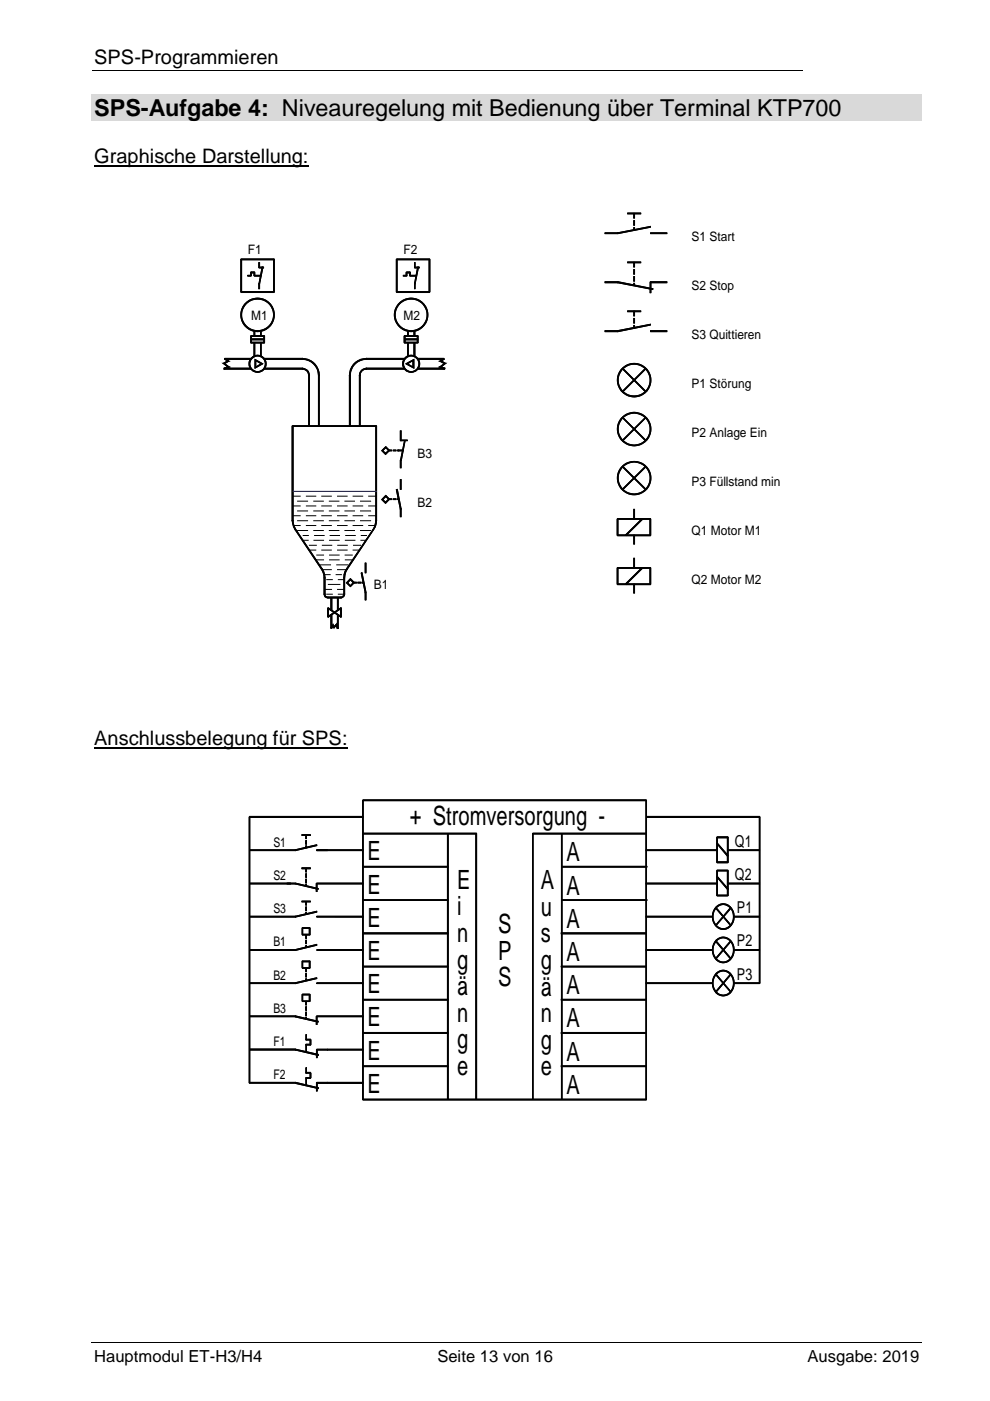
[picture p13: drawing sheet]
<svg xmlns="http://www.w3.org/2000/svg" width="210mm" height="297mm" viewBox="0 0 210 297" stroke-linecap="round" stroke-linejoin="round" font-family="sans-serif">
<defs><g id="words">
<g font-size="5.6">
<text x="86.9" y="175">+ Stromversorgung -</text>
<text x="77.9" y="182.4">E</text>
<text x="120.1" y="182.6">A</text>
<text x="77.9" y="189.4">E</text>
<text x="96.9" y="188.5">E</text>
<text x="114.7" y="188.5">A</text>
<text x="120.1" y="189.7">A</text>
<text x="77.9" y="196.5">E</text>
<text x="96.9" y="194.1">i</text>
<text x="105.6" y="197.8">S</text>
<text x="114.7" y="194.1">u</text>
<text x="120.1" y="196.7">A</text>
<text x="77.9" y="203.5">E</text>
<text x="96.9" y="199.7">n</text>
<text x="105.6" y="203.5">P</text>
<text x="114.7" y="199.8">s</text>
<text x="120.1" y="203.8">A</text>
<text x="96.9" y="205.4">g</text>
<text x="105.6" y="209.1">S</text>
<text x="114.7" y="205.4">g</text>
<text x="77.9" y="210.6">E</text>
<text x="96.9" y="211">ä</text>
<text x="114.7" y="211.1">ä</text>
<text x="120.1" y="210.8">A</text>
<text x="77.9" y="217.6">E</text>
<text x="96.9" y="216.6">n</text>
<text x="114.7" y="216.7">n</text>
<text x="120.1" y="217.8">A</text>
<text x="77.9" y="224.7">E</text>
<text x="96.9" y="222.3">g</text>
<text x="96.9" y="227.9">e</text>
<text x="114.7" y="222.3">g</text>
<text x="120.1" y="224.9">A</text>
<text x="77.9" y="231.7">E</text>
<text x="114.7" y="228">e</text>
<text x="120.1" y="231.9">A</text>
</g>
<text font-size="5" x="20" y="24.6">SPS-Aufgabe 4: Niveauregelung mit Bedienung über Terminal KTP700</text>
<g font-size="4.2">
<text x="20" y="13.5">SPS-Programmieren</text>
<text x="20" y="34.5">Graphische Darstellung:</text>
<text x="20" y="158">Anschlussbelegung für SPS:</text>
</g>
<g font-size="3.5">
<text x="155.8" y="179.5">Q1</text>
<text x="155.8" y="186.6">Q2</text>
<text x="156.3" y="193.6">P1</text>
<text x="156.3" y="200.7">P2</text>
<text x="156.3" y="207.7">P3</text>
<text x="20" y="288.8">Hauptmodul ET-H3/H4</text>
<text x="92.8" y="288.8">Seite 13 von 16</text>
<text x="171.2" y="288.8">Ausgabe: 2019</text>
</g>
<g font-size="2.8">
<text x="52.6" y="53.9">F1</text>
<text x="85.6" y="53.9">F2</text>
<text x="146.6" y="51.1">S1 Start</text>
<text x="146.6" y="61.5">S2 Stop</text>
<text x="53.3" y="67.9">M1</text>
<text x="85.6" y="67.9">M2</text>
<text x="146.6" y="71.9">S3 Quittieren</text>
<text x="146.6" y="82.3">P1 Störung</text>
<text x="146.6" y="92.7">P2 Anlage Ein</text>
<text x="88.5" y="97.2">B3</text>
<text x="88.5" y="107.5">B2</text>
<text x="146.6" y="103">P3 Füllstand min</text>
<text x="146.6" y="113.4">Q1 Motor M1</text>
<text x="79.3" y="124.8">B1</text>
<text x="146.6" y="123.8">Q2 Motor M2</text>
<text x="58" y="179.5">S1</text>
<text x="58" y="186.6">S2</text>
<text x="58" y="193.6">S3</text>
<text x="58" y="200.7">B1</text>
<text x="58" y="207.7">B2</text>
<text x="58" y="214.8">B3</text>
<text x="58" y="221.8">F1</text>
<text x="58" y="228.9">F2</text>
</g>
</g></defs>
<path d="M19.5 14.9h150.6M19.5 284.6h176" fill="none" stroke="#000" stroke-width=".21"/>
<path d="M19.5 20h176v5.7h-176z" fill="#d9d9d9"/>
<path d="M20 35.1h45.4M20 158.6h53.7" fill="none" stroke="#000" stroke-width=".3"/>
<g fill="none" stroke="#000" stroke-width=".21">
<path d="M51.1 55h.1v6.9h-.1zM51.1 54.9h7v.2h-7zM51.1 55.1h7M51.2 54.9v7M52.5 58.4h.7v.1h-.7zM53.2 57.7h.1v.7h-.1zM53.2 57.7h.7v.2h-.7zM53.2 58.4v.1M53.3 58.4h-.8v.1h.8M53.8 57.7h.2v.8M53.8 58.4h.2M53.8 57.7h.2v.7h-.2z"/>
<path d="M53.8 57.7v.8M53.9 58.4h1.4v.1h-1.4zM53.9 57.7v.2M54 57.7h-.8v.2h.8M54.9 55.7h.1v1h-.1zM54.9 56.6h1v.2h-1zM55 55.7v1M55.1 55.7h-.2v1h.2M55.3 58.4v.1M55.3 58.4h-1.4v.1h1.4M55.6 56.6h.2l-.8 3.6h-.1zM55.8 56.7l-.2-.1-.7 3.6h.2"/>
<path d="M55.8 56.6l-.8 3.6M55.9 56.6v.2M55.9 56.6h-1v.2h1M58 55h.2v6.9h-.2zM58 54.9v7M58.1 54.9v7.1M58.1 54.9h-7v7.1h7M58.2 54.9v7M58.2 55l-7.1-.1v7h7.1M84 55h.2v6.9h-.2zM84 55l7.1-.1 .1 7h-7.2zM84.1 54.9h7v.2h-7z"/>
<path d="M84.1 55.1h7M84.2 54.9v7M85.5 58.4h.7v.1h-.7zM86.1 57.7h.2v.7h-.2zM86.2 57.7h.7v.2h-.7zM86.2 57.7h.8l-.1 .2h-.7zM86.8 57.7h.2v.8M86.8 58.4h.2M86.8 57.7h.2v.7h-.2zM86.8 57.7v.8M86.9 58.4h1.4v.1h-1.4zM87.9 55.7h.1v1h-.1z"/>
<path d="M87.9 56.6h1v.2h-1zM88 55.7v1M88.1 55.7h-.2v1h.2M88.3 58.4v.1M88.3 58.4h-1.4v.1h1.4M88.6 56.6h.1l-.7 3.6h-.1zM88.8 56.7l-.2-.1-.7 3.6M88.8 56.6l-.8 3.6M88.9 56.6v.2M88.9 56.6h-1v.2h1M91 55h.1v6.9h-.1zM91 54.9v7"/>
<path d="M91.1 54.9v7.1M91.1 54.9h-7v7.1h7M128.3 49.4h2.7v.1h-2.7zM128.3 59.7h2.7v.2h-2.7zM128.3 49.4h2.7M128.3 59.8h2.7M130.9 49.3l.1 .2h-2.7M131 49.4l6.9-1.4v.2l-6.9 1.3zM131 59.7v.2l7.4 1.5M131 59.7l7.4 1.5v.2l-7.4-1.5zM131 59.7l7.5 1.6M131 59.7l-.1 .2"/>
<path d="M131 49.4h-2.7v.2M131 59.7h-2.7v.2h2.7M133.1 45.2h2.7v.1h-2.7zM133.1 55.5h2.7v.2h-2.7zM133.1 45.3h2.7M133.1 45.3h2.8M133.1 55.6h2.7M133.1 55.7h2.8M134.3 46.8h.2v1M134.3 48.3h.2v.5M134.3 57.1h.2v1.1l-.2-.1M134.3 58.6h.2v1h-.2"/>
<path d="M134.3 46.2h.2M134.3 47.8h.2M134.3 48.8h.2M134.3 56.6h.2M134.4 45.3h.1v.9h-.1zM134.4 46.8h.1v1h-.1zM134.4 48.3h.1v.5h-.1zM134.4 57.1h.1v1h-.1zM134.4 55.6h.1v1h-.1zM134.4 58.6h.1v1h-.1zM134.4 45.3v1M134.4 46.8v1"/>
<path d="M134.4 48.3v.5M134.4 55.6v1M134.4 57.1v1.1M134.4 58.6v1M134.5 45.3v1M134.5 55.6v1M135.8 45.2v.2M135.8 55.5v.3M135.9 45.2h-2.8v.2M135.9 55.5h-2.8v.3M137.8 59.8h.2v2.3h-.2zM137.9 48v.2l-6.9 1.4v-.2"/>
<path d="M137.9 49.4h3.5v.1h-3.5zM137.9 59.7h3.5v.2h-3.5zM137.9 49.6v-.2h3.5v.2M137.9 49.5h3.5M137.9 59.9h3.5v-.2h-3.5v2.4M137.9 48l-7 1.4M137.9 49.4h3.5M137.9 59.8h3.5M47.3 77l.9-.5 .3 .1-.9 .5zM47.3 77l.3 .1 1 .7h-.3zM47.5 78.1l.8-.3h.3l-1.1 .5zM47.5 78.1h5.7v.2h-5.7z"/>
<path d="M47.5 78.2h5.7M47.5 78.3h5.8M47.6 76.1l.6 .4M47.6 77.1l1 .8M47.7 76h5.5v.2h-5.5zM47.7 76.1h5.5M47.7 76l.8 .6-.9-.4zM47.7 76l.9 .6M47.8 76l-.2 .2M48.3 76.5l-1 .5 1 .8M48.3 77.7l-.8 .4 .1 .2M48.5 76.6l-.9 .5"/>
<path d="M48.6 77.8l-1.1 .5v-.2h5.8M51.1 61.8h7v.2h-7zM51.1 61.8h7M53.2 71.2h.1v1.4h-.1zM53.2 71.2h2.8v.1h-2.8zM53.2 71.8h2.8v.3h-2.8zM53.2 72.6h2.8v.1h-2.8zM53.2 71.4v-.2h2.8v.2M53.2 72.8v-.2h2.8v.2M53.2 76v.2M53.2 78.1v.2M53.2 71.3h2.8"/>
<path d="M53.2 71.9h2.8M53.2 72.7h2.8M53.3 76h-5.6v.2h5.6M53.3 71.2v1.4M53.8 70.1h.2v1.1h-.2zM53.8 72.6h.2v2.9h-.2zM53.8 72.6v2.9h.3M53.9 72.6v2.9M54 70.1v1.1M54 72.6v2.9M54.1 76.2l1.6 .9-1.6 1zM54.1 76.2l1.7 1"/>
<path d="M54.1 70.1h-.3v1.1M54.1 76.2v1.9M54.2 76.5l1.2 .6-1.2 .7zM54.8 60.2h.2v1.1M54.8 61.2h.2M54.9 60.2h.1v1h-.1zM54.9 60.2v1.1M55.2 70.1h.2v1.1h-.2zM55.2 72.6h.2v2.9h-.2zM55.2 71.2v-1.1h.2v1.1M55.2 72.6v2.9h.2v-2.9M55.3 72.6v2.9"/>
<path d="M55.4 77.1l-1.2 .8M55.4 77.2l-1.2-.7v1.3M55.7 77.1l-1.7 1M55.9 71.2h.2v1.4h-.2zM55.9 71.2v1.4M56 78.1h8.1v.2h-8.1zM56 76h8.1v.2h-8.1zM56 78.3l8.6 .1M56 78.2h8.1M56 76.1h8.1M56.1 71.2v1.4M56.1 71.2h-2.9v1.4h2.9"/>
<path d="M64.1 78.1h.4a1.44 1.44 0 0 1 1.1 1.5h-.2a1.27 1.27 0 0 0-1.3-1.3zM64.1 76a3.6 3.6 0 0 1 3.6 3.6h-.2a3.4 3.4 0 0 0-3.4-3.4zM64.1 78.1h-8.1v.2M64.1 76h-8.1v.2h8.1M64.1 78.1l.4 .1M64.1 76l.7 .1M64.1 76.2l.7 .1M64.1 76v.2M64.1 78.1v.2M64.5 78.1l.7 .4 .2 .4M64.5 78.3l.4 .2M64.7 76.1l.7 .1"/>
<path d="M64.8 76.2l1.2 .6M64.9 78.5l.3 .3M65.2 78.8l.2 .4M65.3 76.2l.6 .3M65.4 79.2v11.1M65.4 78.8l.2 .4M65.4 79.6h.2v10.7h-.2zM65.5 79.2l.2 .4h-.3M65.5 79.6v10.7M65.6 79.5v10.8M65.9 76.5l.6 .4M66 76.8l.5 .4"/>
<path d="M66.4 76.8l.5 .5M66.5 77.2l.8 1.1M66.8 77.3l.4 .5M67.2 77.8l.3 .6M67.3 78.3l.2 .6M67.4 78.9l.1 11.5M67.5 78.4l.1 .6M67.5 79.6h.2v10.8M67.5 79.6h.2v10.7h-.2zM67.6 79.6v10.7M67.6 79l.1 .6M74.1 79.6h.2v10.7h-.2z"/>
<path d="M74.1 79.6h.2M74.1 79.6v10.8M74.2 79.6v10.7M74.2 78.9l-.1 .7M74.3 79.6v10.8M74.4 78.9l-.1 .7M74.5 78.2l-.2 .7M74.6 77.7l-.4 1.3M74.9 77.6l-.4 .7M74.9 77.3a3.8 3.8 0 0 1 2.8-1.3v.2a3.3 3.3 0 0 0-3.4 3.4h-.2a3.6 3.6 0 0 1 .8-2.3zM75.3 77.1l-.5 .6M75.4 76.8l-.8 1"/>
<path d="M75.8 76.7l-.5 .5M75.9 76.5l-.5 .3M76.2 79.6h.2v10.7h-.2zM76.2 79.6h.2M76.2 79.5v10.8M76.3 79.1l-.1 .5M76.3 79.6v10.7M76.4 78.8l-.2 .4M76.4 76.4l-.6 .4M76.5 76.2l-.6 .3M76.6 78.5l.7-.4h.4v.2a1.27 1.27 0 0 0-1.3 1.3h-.2v-.4zM76.7 78.5l-.3 .3"/>
<path d="M76.7 78.7l-.3 .9v10.7M76.9 78.3l.8-.2v.2M76.9 78.5l-.3 .3M77 78.3l-.4 .2M77 76.1l.7-.1v.2M77.1 76l-.6 .2M77.6 76h8.2v.2h-8.2M77.6 78.1h8.2v.2h-8.2M77.7 78.1h8.1v.2h-8.1zM77.7 76h8.1v.2h-8.1zM77.7 78.2h8.1M77.7 76.1h8.1"/>
<path d="M77.7 78.2l-.8 .3M77.7 76.2l-1.3 .3M84.1 61.8h7v.2h-7zM84.1 61.8h7M85.7 71.2h.2v1.4h-.2zM85.8 71.2h2.8v.1h-2.8zM85.8 71.8h2.8v.3h-2.8zM85.8 72.6h2.8v.1h-2.8zM85.8 71.1v.2h2.8v-.2M85.8 71.2h2.8M85.8 72.5v.2h2.8v-.2M85.8 72.6h2.8"/>
<path d="M85.8 71.9h2.8M86.1 77.1l1.7-.9v1.9zM86.1 77.1l1.7 1M86.4 77.2l1.1-.7v1.3M86.4 70.1h.2v1.1h-.2zM86.4 77.1l1.1-.6v1.3zM86.4 72.6h.2v2.9h-.2zM86.4 77.1l1.2 .8M86.5 72.6v2.9M87.8 70.1h.2v1.1h-.2zM87.8 72.6h.2v2.9h-.2zM87.8 76.2l-1.8 1"/>
<path d="M87.8 71.2v-1.1h.2v1.1M87.8 72.6v2.9h.2v-2.9M87.8 76.2v1.9M87.8 60.2h.2v1.1M87.8 61.2h.2M87.9 72.6v2.9M87.9 60.2h.1v1h-.1zM87.9 60.2h.2M87.9 60.2v1.1M88.5 71.2h.1v1.4h-.1zM88.5 71.2v1.4M88.5 76h5.6"/>
<path d="M88.5 78.1h5.8M88.6 76h5.5v.2h-5.5zM88.6 78.1h5.7v.2h-5.7zM88.6 78.2h5.7M88.6 76.1h5.5M88.6 76v.2M88.6 78.1v.2M88.6 71.2v1.4M88.7 71.2h-2.9M88.7 72.6h-2.9M93.2 77.8l1 .5 .1-.2M93.2 77.8l1-.7 .3-.1-.9 .8z"/>
<path d="M93.2 77.8h.4l.7 .3-.1 .2zM93.2 76.5l1 .6-1 .7M93.3 76.6l.8-.6 .1 .2zM93.3 76.6l.3-.1 .9 .5-.3 .1zM93.6 77.8l.7 .3M93.6 76.5l.9 .6-1 .7M94.1 76l.1 .2M94.1 76l-.8 .6M94.1 76v.2h-5.6M94.2 76.2l-.6 .4M94.3 78.1v.2h-5.8M128.3 70.1h2.7v.2h-2.7z"/>
<path d="M128.3 70.2h2.7M131 70.1l6.9-1.4v.2l-6.9 1.4zM131.9 78.2l.1-.1 5 4.9M132 78.2l4.9 4.9M132 78.1l4.9 4.9v.1l-4.9-4.9zM133.1 65.9h2.7v.2h-2.7zM133.1 66h2.7M134.3 60.1h.2v.4M134.3 67.5h.2v1M134.3 69h.2v.6M134.3 60.5h.2M134.3 67h.2"/>
<path d="M134.3 68.5h.2M134.3 69.5h.2M134.4 60.1h.1v.4h-.1zM134.4 66h.1v1h-.1zM134.4 67.5h.1v1h-.1zM134.4 69h.1v.5h-.1zM134.4 60.1v.4M134.4 66v1M134.4 67.5v1M134.4 69v.6M134.5 66v1M135.8 65.9v.2"/>
<path d="M135.9 65.9h-2.8v.2h2.8M137 78.2l-.1-.1-4.9 4.9 .1 .1M137 78.2l-5 4.9M137.8 62.1h.2M137.8 62.1v-2.3h.2v2.3M137.9 68.7v.2l-6.9 1.4v-.2M137.9 70.1h3.5v.2h-3.5zM137.9 68.7l-7 1.4 .1 .2h-2.7v-.2h2.7M137.9 70.2h3.5M138.4 61.2v.2M61.9 90.3h.2v20.1h-.2zM62 90.3v20.1"/>
<path d="M62.1 90.3h17.7v.1h-17.7zM62.1 90.5v-.2h17.7v20.1M62.1 90.3h17.8M62.1 90.4h17.7M74.1 90.3h.2M79.7 90.3h.1v20.1h-.1zM79.7 90.3l-.1 20.7M79.8 90.3v20.1l-.1 .7M80.9 95.5l.8 .9M81.1 95.5l.6 .6M81.2 95.5l.6-.6 .6 .6-.7 .6zM81.2 95.5l.6-.6 .6 .6-.7 .6"/>
<path d="M81.8 94.7l.8 .8-.9 .9-.8-.9zM81.8 94.7l-.9 .8M81.8 94.7l.8 .8M82.4 95.4h.6v.2h-.6zM82.4 95.6h.7M82.6 95.5l-.9 .9M83 95.4v.2M83.1 95.4h-.7v.2M83.4 95.4h.5v.2h-.5zM83.4 95.6h.6M83.9 95.4v.2M84 95.4h-.6v.2"/>
<path d="M84.2 95.4h.3v.2h-.3zM84.2 95.6h1.3M84.5 95.4h1v.2h-1zM84.5 95.4v.2M84.9 97.6h.1v1.6h-.1zM84.9 91.4h.1v2h-.1zM84.9 97.5v1.7h.2M84.9 97.6h.2M85 93.3h1.4v.1h-1.4zM85 91.4v2.1M85 93.3h1.4M85 91.3v2.1"/>
<path d="M85 97.5v1.7M85.1 91.4l-.2-.1v2.1h1.5M85.5 95.4v.2M85.5 95.4h-1.3v.2M85.8 93.4h.1l-.8 4.2h-.2zM85.9 93.4l-.9 4.2M85.9 93.5l-.1-.1-.9 4.2h.2M86.4 93.3v.2M131.9 88.6l.1-.1 5 4.9M132 83l4.9-4.9v.1l-4.9 4.9zM132 88.6v-.1l4.9 4.8v.2zM132 93.3l4.9-4.8v.1l-4.9 4.9z"/>
<path d="M132 88.6l4.9 4.9M132 98.8l4.9 4.9v.1l-4.9-4.8zM136.9 88.4l-4.9 4.9 .1 .2M136.9 88.5l.1 .1M136.9 83l-.1 .1M136.9 93.3l-.1 .2M137 88.6l-5 4.9M137 99l-.1-.2-4.9 4.9 .1 .2M137 98.9l-5 4.9M61.9 110.4h.2l.1 .6 .5 1.2-.1 .1-.4-.6zM61.9 110.3l.2 .7M62 111l.2 .7"/>
<path d="M62.1 109.3h1.7M62.1 107.3h1.7M62.1 105.2h1.7M62.1 110.3l.1 .7M62.1 111l.3 .6M62.2 111.7l.4 .6M62.2 111.4h1.6M62.4 111.6l.3 .6M62.6 112.3l.1-.1 5.6 8.4-.1 .1zM62.6 112.3l5.6 8.4M62.7 112.2l5.6 8.4M62.7 112.2l-.2 .2"/>
<path d="M62.7 112.2l-.1 .1M63 112.5h2.3M63 110.4h2.3M63 108.3h2.3M63 106.3h2.3M64.2 113.5h1.3M64.2 114.6h1.2M64.9 111.4h2.2M64.9 109.3h2.2M64.9 107.3h2.2M64.9 105.2h2.2M65.5 115.6h1.7"/>
<path d="M65.5 116.6h1.6M66.4 112.5h2.3M66.4 110.4h2.3M66.4 108.3h2.3M66.4 106.3h2.3M66.5 114.6h2.2M66.6 113.5h2.2M66.9 118.7h1.8M67.1 117.7h1.6M67.6 119.8h2.6M68.1 111.4h2.3M68.1 109.3h2.3"/>
<path d="M68.1 107.3h2.3M68.1 116.6h2.3M68.1 105.2h2.3M68.2 115.6h2.2M69.7 112.5h2.3M69.7 110.4h2.3M69.7 108.3h2.3M69.7 106.3h2.3M69.8 117.7h2.2M69.8 118.7h2.2M69.8 114.6h2.2M69.9 113.5h2.2"/>
<path d="M71.3 119.8h2.5M71.5 111.4h2.2M71.5 109.3h2.2M71.5 107.3h2.2M71.5 116.6h2.2M71.5 105.2h2.2M71.5 115.6h2.2M73 112.5h2.3M73 110.4h2.3M73 108.3h2.3M73 106.3h2.3M73.1 117.7h1.7"/>
<path d="M73.1 118.7h1.8M73.1 114.6h2.3M73.2 113.5h2.2M74.8 111.4h2.2M74.8 109.3h2.2M74.8 107.3h2.2M74.8 116.6l1.4 .1M74.8 105.2h2.2M74.8 115.6h1.7M74.8 118.7h.1M76.3 112.5h2.4M76.3 110.4h2.4"/>
<path d="M76.3 108.3l2.4 .1M76.3 106.3h2.4M76.4 114.6h1.2M76.5 113.5h1.3M77.4 119.4h.2v2.1h-.2zM77.4 119.3v2.2h.2v-2.2M77.4 119.4h.2M77.5 119.4v2.1M77.6 114.6h.1M78.1 111.4l1.5 .1M78.1 109.3l1.7 .1M78.1 107.3h1.7"/>
<path d="M78.1 105.2h1.7M78.7 106.3h.1M79.1 112.2l.1 .1M79.1 112.2l.1 .1-5.6 8.4-.1-.1zM79.1 112.2l-5.6 8.4M79.1 112.2l.1 .2M79.2 112.3l-5.6 8.4M79.4 111.6l-.3 .7M79.6 111.7l-.4 .7M79.6 111l-.2 .7M79.6 110.4h.3M79.7 110.4h.1v.6l-.6 1.3z"/>
<path d="M79.8 111l-.3 .7M79.8 105.2h.1M80.9 105.9l.8 .8M81.1 105.9l.6 .6M81.2 105.9l.6-.6 .6 .5-.7 .7zM81.8 105l.8 .8-.9 .9-.8-.8zM81.8 105.2l-.6 .7M81.8 105.3l.6 .6-.7 .6M82.4 105.7h.6v.2h-.6zM82.4 105.9h.7M82.6 105.8l-.9 .9M82.6 105.9l-.8-.9-.9 .9"/>
<path d="M83 105.7v.3M83.1 105.7h-.7v.3M83.4 105.7h.5v.2h-.5zM83.4 105.9h.6M83.9 105.7v.3M84 105.7h-.6v.3M84 103.8h.2l.8 4.1h-.1zM84.2 105.7h.3v.2h-.3zM84.2 105.9h.4M84.5 105.7v.3M84.6 105.7h-.4v.3M84.9 107.9h.1v1.7h-.1z"/>
<path d="M84.9 101.7h.1v2.1h-.1zM84.9 107.9v1.7h.2M84.9 107.9h.2M85 101.7v2.1M85 107.9l-.2 .1M85 101.6v2.2M85 107.9v1.7M85.1 107.9l-.9-4.1h-.2l.9 4.2M85.1 101.7l-.2-.1v2.2h.2M130.9 110.1h.1v3.4h-.1zM130.9 110v3.5h7.1M130.9 110.1h.2"/>
<path d="M130.9 113.4h7v.2h-7zM130.9 109.9h7v.2h-7zM130.9 113.4h7v.2M130.9 113.6h7M130.9 110.1h7M130.9 110h7M131 110v3.5M132 103.7l4.9-4.9v.2l-4.9 4.8zM132.6 113.4l3.5-3.4 .1 .1-3.4 3.4zM134.3 108h.2v2.1h-.2M134.3 118.4h.2v2M134.4 108h.1v2.1h-.1z"/>
<path d="M134.4 113.5h.1v1.9h-.1zM134.4 118.4h.1v2h-.1zM134.4 108v2.1M134.4 113.5v1.9M134.4 118.4v2M134.5 108v2.1M134.5 118.4v2M134.5 113.5v1.9h-.2M136.1 110l.2 .2M136.1 109.9l-3.5 3.5 .2 .2M136.3 110.1l-3.5 3.4M136.9 103.7l-.1 .2"/>
<path d="M137 103.8l-5-5-.1 .2 5 4.9M137.8 110.1h.2v3.4h-.2zM137.8 110.1h.2M137.8 110v3.5M137.9 110.1v3.4M137.9 110.2v-.3h-7v3.7M138 110v3.5M68.1 120.7l.2-.1 .4 .6M68.2 120.7l.1-.1 .3 .6 .3 1.3h-.2v-.6zM68.2 120.7l.3 .6M68.4 120.8h2M68.5 121.2l.2 .7"/>
<path d="M68.6 121.2l.3 1.4M68.7 121.9v.7M68.7 122.5h.2v3.5h-.2zM68.7 126h.2a.52 .52 0 0 0 .6 .6v.2a.79 .79 0 0 1-.8-.8zM68.7 126v-3.5h.2v3.5M68.7 126h.2zM68.7 126l.1 .3M68.7 126.2l.2 .3M68.7 121.8h1.4M68.8 122.5v3.5M68.8 125h1.6M68.9 126v.2"/>
<path d="M68.9 126.5l.3 .2M68.9 126.2l.1 .2M69 126.4l.3 .2M69.2 126.7l.3 .1M69.2 126h1.4M69.2 122.9h1.4M69.3 126.5l.2 .1M69.5 128.9h.1v1.9h-.1zM69.5 128.9v1.9h.1v-1.9M69.5 128.9h.1M69.5 126.6h2.8v.2h-2.8zM69.5 130.7l2.8-1.8v.1l-2.7 1.9z"/>
<path d="M69.5 123.9h2.7M69.5 126.6v.2M69.5 126.7h2.8M69.5 126.6h2.8M69.5 126.8h2.8M69.6 128.9l2.7 1.8v.2l-2.8-1.9zM70.1 133.1l.2 .1 .1-2.9h-.3v2.9M70.1 130.3h.3v2.8h-.3zM70.1 126.7h.3v2.7h-.3zM70.1 126.7v2.7h.3v-2.7M70.1 126.7h.3M70.3 126.7v2.7"/>
<path d="M70.3 130.3v2.8M70.6 132.7l.2 .4M70.6 132.5v.3l-.3 .4-.2-.1zM70.6 132.5l.3 .3-.1 .3zM70.6 132.8l-.3 .5M70.6 132.5l.3 .3M70.7 132.4l-.6 .7h.3M71.2 121.8h1.3M71.2 132.6l.3 .7 .3-.2M71.3 132.6l-.5 .5M71.3 132.3v.3l-.5 .5 .1-.3zM71.3 132.3l.4 .9-.2 .1z"/>
<path d="M71.3 132.3l.5 .9M71.4 132.3l-.5 .5M71.5 120.8h2M71.5 125h1.5M71.5 130.3h.2v3M71.5 133.2h.2M71.5 130.3h.2v2.9h-.2zM71.5 126.7h.2v2.7h-.2zM71.5 126.7v2.7h.3M71.5 130.3v3M71.5 126.7h.3M71.6 126h1.5l-.1 .3"/>
<path d="M71.6 122.9h1.4M71.6 126.7v2.7M71.6 130.3v2.9M71.7 126.7v2.7M72.2 128.9h.2v1.9h-.2zM72.2 128.9v1.9h.2v-1.9M72.2 128.9h.2M72.3 128.9l.1 .1-2.8 1.9M72.3 126.6h.2l.4-.6h.2a.89 .89 0 0 1-.8 .8zM72.3 128.8l-2.8 1.9 .1 .2M72.3 126.6v.2M72.3 130.7l-.1 .2"/>
<path d="M72.4 130.7l-2.8-1.8-.1 .1 2.8 1.9M72.5 126.6h-.2M72.6 126.7l-.3 .1M72.7 126.4l-.2 .2M72.8 126.5l-.2 .2M72.9 122.5h.2M72.9 122.5h.2v3.5h-.2zM72.9 126l-.2 .4M73 121.8l-.1 4.2M73 126.3l-.2 .3M73.2 121.2l-.3 .6M73.4 121.2l-.3 1.3v3.5l-.1-3.5"/>
<path d="M73.4 123.5l.9 .9M73.4 120.8h.1M73.5 120.6l.1 .1-.3 .5-.2 1.3h-.2v-.7zM73.5 120.6l-.3 .6M73.5 120.6l.2 .1M73.7 120.6l-.4 .6M73.7 123.5l.6 .7M74.3 122.9l.6 .6-.6 .7-.6-.6zM74.3 122.7l.8 .8-.8 .9-.9-.8zM74.3 122.9l.6 .7M74.3 122.7l.9 .9M74.3 122.9l-.6 .7"/>
<path d="M74.3 122.6l-.9 1M74.9 123.5l-.6 .7M75 123.4h.6v.2h-.6zM75 123.7v-.3h.6v.3M75 123.6h.6M75.1 123.5l-.8 .9M75.9 123.4h.6v.2h-.6zM75.9 123.6h.6M76.5 123.4v.3M76.5 121.5l.3-.1 .8 4.2h-.2M76.5 123.4h-.6v.3M76.6 121.5l.2-.1 .8 4.2h-.2z"/>
<path d="M76.6 121.5l.9 4.1M76.8 123.4h.3v.2h-.3zM76.8 123.6h.3M77.1 123.4v.3M77.1 123.4h-.3v.3M77.4 125.6h.2v1.6h-.2zM77.4 125.6v1.6h.2v-1.6h-.2M130.9 120.4h.1v3.5h-.1zM130.9 120.4v3.5h7.1M130.9 120.4h7.1M130.9 123.8h7v.2h-7zM130.9 120.4h7v.1h-7z"/>
<path d="M130.9 123.8h7v.2M130.9 124h7M130.9 120.5h7M131 120.4v3.5M132.6 123.8l3.5-3.4 .1 .1-3.4 3.4zM134.3 125.7h.2M134.4 123.9h.1v1.8h-.1zM134.4 123.9v1.9M134.5 123.9v1.9M136.3 120.4l-3.5 3.6-.2-.2 3.5-3.4 .2 .1M137.8 120.4h.2v3.5h-.2zM137.8 120.4v3.5"/>
<path d="M137.9 120.4v3.5M137.9 120.5v-.1h-7v3.6M138 120.4v3.5M52.8 173.2h.2v56.4h-.2zM52.8 173.2v56.4M52.9 173.1h24.1v.2h-24.1zM52.9 173.3h24.1M53 173.2v56.4M64 177h1.8v.1h-1.8zM64.8 177h.2v.8h-.2zM64.8 179.3h.2v.4h-.2zM64.8 178.2h.2v.8h-.2z"/>
<path d="M64.8 177.8v-.8h.2v.8M64.8 177.8h.2M64.8 179.8v-.5h.2v.5M64.8 179.7h.2M64.8 179v-.8h.2v.8M64.8 179h.2M65.8 177v.2M65.8 177h-1.8v.2l1.8-.1M67.1 179.1l.1 .2-4.6 1.1M67.1 179.1l-4.5 1.1M76.9 169.7h.1v63.4h-.1zM76.9 169.7v63.4h60.2"/>
<path d="M76.9 169.7h.1M77 169.6h60v.2h-60zM77 176.7h24v.1h-24zM77 176.7h24h-.1v56.4M77 173.1h-24.1v56.6M77 173.2h-24.2M77 169.7h60M77 169.8h60M77 176.7h24v56.4M77 176.8h24M77 169.7v63.4M94.9 176.7h.1v56.4h-.1z"/>
<path d="M95 176.7v56.4M100.9 176.7h.1v56.4h-.1zM101 176.7v56.4M112.9 176.7h24.1M112.9 176.7h.1v56.4h-.1zM112.9 176.7v56.4M113 176.7v56.4M113 176.7h24v.1h-24zM113 176.8h24M119 176.7h.2v56.4h-.2zM119 176.7v56.4M119.1 176.7v56.4"/>
<path d="M119.2 176.7v56.4M136.9 169.7h.2v63.4h-.2zM136.9 169.7h.2M137 169.6v63.7M137 169.7v63.4M137 169.6h-60v63.7M137 176.7h-24v56.4M137.1 169.7v63.4M137.2 173.1h23.8v.2h-23.8zM137.2 173.2h24M152 177.5h.1v5.3h-.1zM152 178.9l2.3 2.7 .1-.2-2.3-2.7-.1 .2"/>
<path d="M152 177.5v5.3h2.3M152 177.5h.1M152 177.5v5.3M152.1 177.4h2.2v.2h-2.2zM152.1 177.5h2.2M152.1 177.6h2.2M152.1 178.8l2.3 2.6-.1 .2-2.3-2.7zM152.1 177.5v5.3M154.2 177.5h.2v5.3h-.2zM154.2 177.5v5.3h.2v-5.3M154.2 177.5h.2M154.3 177.4v5.5h-2.3"/>
<path d="M154.3 177.4h-2.2v.3M161 173.2h.1v35.2h-.1zM161 173.2v35.2M161 173.1v35.5M161.1 173.1h-23.9v.3l23.9-.1M161.1 173.2l.1 35.2h-5.6M52.9 194.3h9.8v.1h-9.8zM52.9 187.2h8.7v.2h-8.7zM52.9 180.2h9.8v.1h-9.8zM52.9 194.4h9.8M52.9 194.3h9.8M52.9 187.2h9.8"/>
<path d="M52.9 187.4h9.8M52.9 187.3h8.7M52.9 180.3h9.8M52.9 180.2h9.8M60.9 187.2h1.7v.2h-1.7zM60.9 187.2v.3M61.6 187.2v.3M62.6 194.3l4.5-1.1 .1 .2-4.5 1zM62.6 180.2l4.5-1.1 .1 .2-4.5 1zM62.6 187.4l4.9 1.2M62.6 194.2l.1 .2M62.6 180.1l.1 .2"/>
<path d="M62.6 187.2v.3M62.7 187.2l4.8 1.2-.1 .2-4.8-1.2zM62.7 187.2l4.8 1.2M62.7 187.2l-.1 .3M62.7 180.2v.2M62.7 194.3v.2M64 191.1h1.8v.1h-1.8zM64 184h1.8v.2h-1.8zM64 184.2h1.8M64.1 196.8h.1v1.4h-.1zM64.1 196.7v1.5h.1M64.1 196.8h.1"/>
<path d="M64.1 198.1h1.6v.1h-1.6zM64.1 196.7h1.6v.1h-1.6zM64.1 198.3v-.2h1.6v.2M64.1 198.2h1.6M64.1 196.9v-.2h1.6v.2M64.1 196.8h1.6M64.2 196.7v1.5M64.8 185.3h.2v.7h-.2zM64.8 193.4h.2v.4h-.2zM64.8 198.2h.2v.8h-.2zM64.8 199.3h.2v.8h-.2zM64.8 186.4h.2v.8h-.2z"/>
<path d="M64.8 187.5h.2v.3h-.2zM64.8 191.1h.2v.8h-.2zM64.8 192.3h.2v.7h-.2zM64.8 184.1h.2v.8h-.2zM64.8 186.1v-.8h.2v.8M64.8 186h.2M64.8 187.2v-.8h.2v.8M64.8 187.2h.2M64.8 187.5h.2v.3l-.2 .1zM64.8 191.9v-.8h.2v.8M64.8 191.9h.2M64.8 193.1v-.8h.2v.8"/>
<path d="M64.8 193h.2M64.8 184.9v-.8h.2v.8M64.8 184.9h.2M65.6 196.8h.1v1.4h-.1zM65.8 184v.2M65.8 191.1v.2M65.8 184h-1.8v.2M65.8 191.1h-1.8v.2l1.8-.1M67.1 187.3h.1v1.7h-.1zM67.1 187.3v1.7h.2M67.1 187.3h9.9M67.1 193.2l.1 .2-4.6 1.1"/>
<path d="M67.1 187.2h9.9v.2h-9.9zM67.1 193.2l-4.5 1.1M67.2 194.3h9.8v.1h-9.8zM67.2 180.2h2.2v.1h-2.2zM67.2 180.2h9.8v.1h-9.8zM67.2 194.4h9.8h-6.1M67.2 194.4h9.8M67.2 180.2h2.2v.2M67.2 180.2h9.8M67.2 180.2v.2M67.2 180.3h9.8M67.2 187.3v1.7"/>
<path d="M67.5 188.4l-.1 .2M69.4 180.3h-2.2h9.8M77 183.7h18v.2h-18zM77 190.8h18v.1h-18zM77 197.8h18v.2h-18zM77 194.3h-9.8v.2M77 187.2h-9.9v.3l9.9-.1M77 183.8h18M77 183.7h18M77 183.9h18M77 190.8h18M77 190.9h18"/>
<path d="M77 197.9h18M77 197.8h18M77 198h18M119 197.8h18M119 198h18M119 197.8h18v.2h-18zM119 197.9h18M119 197.7v.3M119.1 183.7h18.1v.2h-18.1M119.1 190.8h18.1M119.1 183.7h18.1v.2h-18.1zM119.1 190.8h18.1v.1h-18.1z"/>
<path d="M119.1 183.8h18.1M137 187.2h15.1v.2h-15.1zM137 194.3h14.1v.1h-14.1zM137 180.2h15.1v.1h-15.1zM137 194.4h14.1M137 194.3h14.1M137 187.2h15.1M137 187.4h15.1M137 187.3h15.1M137 180.3h15.1M137 180.2h15.1M137.2 190.7v.2h-18.1"/>
<path d="M151.1 194.3v.2M151.7 192.6l.1-.2 3.2 3.8M151.7 192.5l3.2 3.8M151.8 199.4l3.2 3.8-.1 .1-3.2-3.7zM151.8 192.4l3.2 3.7-.1 .2-3.2-3.8zM151.9 199.3a2.31 2.31 0 0 1 2.6-.3 2.31 2.31 0 0 1 1.2 2.4 2.37 2.37 0 0 1-3.3 2.5 3 3 0 0 1-.5-4.6zM151.9 192.2a2.21 2.21 0 0 1 2.3-.4 2.21 2.21 0 0 1 1.4 1.9 2.46 2.46 0 0 1-.6 2.6 2.46 2.46 0 0 1-2.6 .5 2.95 2.95 0 0 1-.5-4.6zM151.9 199.3a2.31 2.31 0 0 1 2.6-.3 2.31 2.31 0 0 1 1.2 2.4 2.29 2.29 0 0 1-1.4 2.5 2.29 2.29 0 0 1-2.8-.8 3.1 3.1 0 0 1 .4-3.8zM151.9 192.2a2.31 2.31 0 0 1 2.6-.2 2.31 2.31 0 0 1 1.2 2.4 2.29 2.29 0 0 1-1.4 2.4 2.29 2.29 0 0 1-2.8-.8 3.1 3.1 0 0 1 .4-3.8zM152 184.6h.1v5.3h-.1zM152 185.9l2.3 2.7 .1-.2M152 184.6v5.3h2.3"/>
<path d="M152 184.6h.1M152 199.4a2.15 2.15 0 0 1 2.4-.2 2.15 2.15 0 0 1 1.1 2.2 2.19 2.19 0 0 1-2.2 2.6 2.19 2.19 0 0 1-2.1-2.6 2.78 2.78 0 0 1 .8-2zM152 192.3a2.15 2.15 0 0 1 2.4-.2 2.15 2.15 0 0 1 1.1 2.3 2.19 2.19 0 0 1-2.2 2.5 2.19 2.19 0 0 1-2.1-2.5 2.78 2.78 0 0 1 .8-2.1zM152 199.4a2.17 2.17 0 0 1 2.5-.2 2.17 2.17 0 0 1 1 2.2 2.18 2.18 0 0 1-1 2.2 2.18 2.18 0 0 1-2.5-.2 2.81 2.81 0 0 1 0-4zM152 192.4a2.07 2.07 0 0 1 2.2-.4 2.07 2.07 0 0 1 1.3 1.8 2.29 2.29 0 0 1-.6 2.4 2.29 2.29 0 0 1-2.5 .4 2.71 2.71 0 0 1-.4-4.2zM152 186l.1-.2 2.3 2.7M152 189.8h2.3M152 182.7h2.3M152 184.7h2.3M152 184.5h2.3M152 184.6v5.3M152.1 189.8h2.2v.1h-2.2z"/>
<path d="M152.1 182.7h2.2v.2h-2.2zM152.1 184.5h2.2v.2h-2.2zM152.1 180.2v.2M152.1 182.7v.2M152.1 184.4v.3M152.1 187.2v.3M152.1 189.7v.2M152.1 184.6h2.2M152.1 185.8l2.3 2.7-.1 .1-2.3-2.6zM152.1 184.6v5.3M154.2 184.6h.2v5.3h-.2zM154.2 184.6v5.3h.2v-5.3"/>
<path d="M154.2 184.6h.2M154.3 187.2h6.7v.2h-6.7zM154.3 180.2h6.7v.1h-6.7zM154.3 187.2h6.8M154.3 187.4h6.8M154.3 187.3h6.7M154.3 180.3h6.7M154.3 180.2h6.8M154.3 180.3h6.8M154.3 184.4v5.5h-2.3M154.9 199.5l.1 .1-3.2 3.7-.1-.1zM154.9 192.4l.1 .2-3.2 3.7-.1-.1z"/>
<path d="M154.9 199.4l-3.2 3.8 .1 .2M154.9 199.5l.1 .1M155 196.1l-.1 .2M155 199.6l-3.2 3.7M155 192.6l-.1-.2-3.2 3.8 .1 .1M155 192.5l-3.2 3.8M155.6 194.3h5.4v.1h-5.4zM155.6 194.4h5.4M155.6 194.4h5.5M161.1 194.3h-5.5v.2M52.9 215.4h9.8v.2h-9.8zM52.9 201.3h9.8v.2h-9.8z"/>
<path d="M52.9 208.4h9.8v.1h-9.8zM52.9 208.4h9.8M52.9 215.5h9.8M52.9 215.4h9.8M52.9 215.6h9.8M52.9 201.4h9.8M52.9 201.3h9.8M52.9 201.5h9.8M52.9 208.5h9.8M62.6 201.3l4.5-1.1 .1 .2-4.5 1.1zM62.6 208.4l4.5-1.1 .1 .2-4.5 1zM62.6 208.3l.1 .2v-.1"/>
<path d="M62.7 215.4l4.8 1.1-.1 .2-4.8-1.1zM62.7 215.4l4.8 1.2M62.7 215.4l-.1 .2 4.9 1.1M62.7 215.4v.2M64.1 210.9h.1v1.4h-.1zM64.1 203.8h.1v1.4h-.1zM64.1 203.8v1.4h.1M64.1 210.8v1.5h.1M64.1 210.9h.1M64.1 203.8h.1M64.1 210.8h1.6v.1h-1.6zM64.1 212.2h1.6v.1h-1.6z"/>
<path d="M64.1 205.1h1.6v.2h-1.6zM64.1 203.8h1.6v.1h-1.6zM64.1 210.8h1.6v.2l-1.6-.1zM64.1 212.4v-.2h1.6v.2M64.1 212.3h1.6M64.1 205.4v-.3h1.6v.3M64.1 205.3h1.6M64.2 203.8v1.4M64.2 210.8v1.5M64.8 214.6h.2v.7h-.2zM64.8 215.7h.2v.3h-.2zM64.8 212.3h.2v.8h-.2z"/>
<path d="M64.8 213.4h.2v.8h-.2zM64.8 205.2h.2v.8h-.2zM64.8 207.5h.2v.4h-.2zM64.8 206.4h.2v.7h-.2zM64.8 200.5h.2v.4h-.2zM64.8 215.4v-.8h.2v.8M64.8 215.3h.2M64.8 215.7h.2v.3l-.2 .1zM64.8 214.2v-.8h.2v.8M64.8 214.2h.2M64.8 207.9v-.4h.2v.4M64.8 207.9h.2"/>
<path d="M64.8 207.2v-.8h.2v.8M64.8 207.1h.2M64.8 200.1v-.8h.2v.8M64.8 200.1h.2M64.8 219.4h.2v1.1l-.2-.1M64.9 219.4h.1v1h-.1zM64.9 219.4v1.2M65.6 210.9h.1v1.4h-.1zM65.6 203.8h.1v1.4h-.1zM65.6 212.3v-1.4h.1v1.4M65.6 212.3h.1M65.6 205.2v-1.4h.1v1.4"/>
<path d="M65.6 205.2h.1M67.1 215.5h.1v1.7h-.1zM67.1 215.5v1.7h.2M67.1 215.5h.2M67.1 200.2l.1 .2-4.6 1.1M67.1 207.3l.1 .2-4.6 1M67.1 215.4h9.9v.2h-9.9zM67.1 200.2l-4.5 1.1 .1 .2v-.2M67.1 207.3l-4.5 1.1M67.1 215.6h9.9M67.1 215.5h9.9M67.2 201.3h5.6v.2h-5.6z"/>
<path d="M67.2 208.4h9.8v.1h-9.8zM67.2 208.4h9.8M67.2 201.3h5.6l.1 .2h-5.7zM67.2 201.4h9.8M67.2 215.5v1.7M67.5 216.5l-.1 .2M72.5 201.3h4.5v.2h-4.5zM77 204.9h18v.1h-18zM77 211.9h18v.1h-18zM77 218.9h18v.2h-18zM77 215.4h-9.9v.2M77 201.3h-4.5v.2h4.5"/>
<path d="M77 208.4h-9.8v.1h9.8M77 204.9h18M77 205h18M77 212h18M77 211.9h18M77 219h18M77 218.9h18M77 219.1h18M119 204.9h18M119 205h18M119 211.9h18M119 212h18"/>
<path d="M119 218.9h18M119 219.1h18M119 204.9h18v.1h-18zM119 211.9h18v.1h-18zM119 218.9h18v.2h-18zM119 219h18M119 204.8v.2M119 211.9v.1M119 218.9v.2M137 201.3h14.1v.2h-14.1zM137 208.4h14.1v.1h-14.1zM137 208.4h14.1"/>
<path d="M137 201.4h14.1M137 201.3h14.1M137 201.5h14.1M137 208.5h14.1M151.1 201.3v.2M151.1 208.4v.2M151.7 206.7l.1-.2 3.2 3.8M151.7 206.6l3.2 3.8M151.8 206.5l3.2 3.8-.1 .1-3.2-3.8zM151.9 206.3a2.32 2.32 0 0 1 2.6-.2 2.32 2.32 0 0 1 1.2 2.3 2.34 2.34 0 0 1-2.3 2.8 2.34 2.34 0 0 1-2.4-2.8 2.97 2.97 0 0 1 .9-2.1zM151.9 206.3a2.31 2.31 0 0 1 2.6-.2 2.31 2.31 0 0 1 1.2 2.3 2.29 2.29 0 0 1-1.4 2.5 2.29 2.29 0 0 1-2.8-.8 3.1 3.1 0 0 1 .4-3.8zM152 206.4a2.15 2.15 0 0 1 2.4-.2 2.15 2.15 0 0 1 1.1 2.2 2.19 2.19 0 0 1-2.2 2.6 2.19 2.19 0 0 1-2.1-2.6 2.78 2.78 0 0 1 .8-2z"/>
<path d="M152 206.5a2.15 2.15 0 0 1 2.5-.3 2.15 2.15 0 0 1 1 2.2 2.18 2.18 0 0 1-1.8 2.5 2.18 2.18 0 0 1-2.5-1.9 2.73 2.73 0 0 1 .8-2.5zM154.9 206.5l.1 .1-3.2 3.8-.1-.1zM154.9 206.5l-3.2 3.8 .1 .1M154.9 206.5l.1 .2M155 203.2l-.1 .2M155 210.3l-.1 .1M155 203.2l-3.2-3.8-.1 .2 3.2 3.8M155 206.6l-3.2 3.8M155.6 208.4h5.4v.1h-5.4zM155.6 201.3h5.4v.2h-5.4zM155.6 201.4h5.4M155.6 208.5h5.5"/>
<path d="M161.1 201.3h-5.5v.2h5.5M161.1 208.4h-5.5v.2M52.8 229.6h9.9M52.9 229.5h9.8v.2h-9.8zM52.9 222.4h9.8v.2h-9.8zM52.9 229.5h9.8M52.9 229.7h9.8M52.9 222.5h9.8M52.9 222.4h9.8M52.9 222.6h9.8M62.6 222.7l.1-.2 4.8 1.1-.1 .2M62.7 222.6l4.8 1.2"/>
<path d="M62.7 229.5v.2l4.8 1.1M62.7 222.4v.3M62.7 222.5l4.8 1.1v.2l-4.8-1.2zM62.7 229.5l4.8 1.1v.2l-4.8-1.1zM62.7 229.5l4.8 1.2M62.7 229.5l-.1 .2M64.8 221.4h.2v1.7M64.8 226.4h.2v1.1h-.2M64.8 228.5h.2v1.7M64.8 230.1h.2M64.8 223.1h.2M64.9 226.4h.1v1.1h-.1z"/>
<path d="M64.9 228.5h.1v1.6h-.1zM64.9 221.4h.1v1.7h-.1zM64.9 226.4v1.2M64.9 227.4h.9v.1h-.9zM64.9 228.5h.9v.1h-.9zM64.9 220.3h.9v.2h-.9zM64.9 221.4h.9v.2h-.9zM64.9 227.4h1M64.9 227.5h1M64.9 228.6h1M64.9 220.3h1M64.9 220.5h1"/>
<path d="M64.9 221.6h1M65.7 228.5h.2M65.7 227.5h.2v1h-.2zM65.7 220.4h.2v1.1h-.2zM65.7 228.6v-1.1h.2v1.1M65.8 220.3v.3M65.8 221.4v.2M65.8 227.4v.2M65.8 228.5v.1M65.9 221.4h-1v1.7M65.9 228.5h-1v1.7M67.1 229.6h.2v1.8"/>
<path d="M67.1 231.3h.2M67.1 222.5h9.9M67.1 224.2h.2M67.1 229.6h.2v1.7h-.2zM67.1 222.5h.2v1.7h-.2zM67.1 222.5v1.8M67.1 229.6v1.8M67.2 229.5h2.2v.2h-2.2zM67.2 222.5h2.2v.1h-2.2zM67.2 222.6h9.8M67.2 229.6h9.8M67.3 222.5v1.8"/>
<path d="M67.5 230.6l-.1 .2M69.4 229.5h7.6v.2h-7.6zM69.4 222.5h7.6v.1h-7.6zM69.4 229.5h7.6M69.4 229.7h7.6M69.4 229.5h-2.2v.2h2.2M69.4 222.5h-2.2v.2M69.4 222.5h7.6M69.4 222.5v.2M69.4 229.5v.2M77 233h60v.2h-60zM77 226h18v.1h-18z"/>
<path d="M77 233.1h60M77 233.2h60M77 226.1h18M77 226h18M94.9 233.1v-56.4h.1v56.4M94.9 233.1h.1M100.9 233.1h.1M119 226h18M119 226.1h18M119 226h18v.1h-18zM119 225.9v.2"/>
<circle cx="54.6" cy="77.2" r="1.63"/>
<circle cx="54.6" cy="66.7" r="3.6"/>
<circle cx="54.6" cy="77.1" r="1.82"/>
<circle cx="54.6" cy="77.1" r="1.65"/>
<circle cx="54.6" cy="66.8" r="3.6"/>
<circle cx="54.6" cy="66.8" r="3.4"/>
<circle cx="87.2" cy="77.1" r="1.82"/>
<circle cx="87.2" cy="66.8" r="3.6"/>
<circle cx="87.2" cy="77.1" r="1.65"/>
<circle cx="87.2" cy="66.7" r="3.5"/>
<circle cx="87.2" cy="66.8" r="3.4"/>
<circle cx="87.2" cy="77.1" r="1.83"/>
<circle cx="87.2" cy="77.2" r="1.65"/>
<circle cx="87.2" cy="66.7" r="3.4"/>
<circle cx="134.4" cy="80.6" r="3.6"/>
<circle cx="134.4" cy="90.9" r="3.6"/>
<circle cx="134.5" cy="91" r="3.4"/>
<circle cx="134.5" cy="91" r="3.6"/>
<circle cx="134.5" cy="80.6" r="3.6"/>
<circle cx="134.5" cy="80.6" r="3.4"/>
<circle cx="134.5" cy="101.3" r="3.4"/>
<circle cx="134.5" cy="101.4" r="3.6"/>
<circle cx="134.5" cy="101.4" r="3.5"/>
<circle cx="134.5" cy="101.4" r="3.4"/>
</g>
<g fill="#000">
<path d="M52.5 58.4h.7v.1h-.7z" fill-rule="evenodd"/>
<path d="M53.2 57.7h.1v.7h-.1z" fill-rule="evenodd"/>
<path d="M53.2 57.7h.7v.2h-.7z" fill-rule="evenodd"/>
<path d="M53.8 57.7h.2v.7h-.2z" fill-rule="evenodd"/>
<path d="M53.9 58.4h1.4v.1h-1.4z" fill-rule="evenodd"/>
<path d="M54.9 55.7h.1v1h-.1z" fill-rule="evenodd"/>
<path d="M54.9 56.6h1v.2h-1z" fill-rule="evenodd"/>
<path d="M55.6 56.6h.2l-.8 3.6h-.1z" fill-rule="evenodd"/>
<path d="M85.5 58.4h.7v.1h-.7z" fill-rule="evenodd"/>
<path d="M86.1 57.7h.2v.7h-.2z" fill-rule="evenodd"/>
<path d="M86.2 57.7h.7v.2h-.7z" fill-rule="evenodd"/>
<path d="M86.8 57.7h.2v.7h-.2z" fill-rule="evenodd"/>
<path d="M86.9 58.4h1.4v.1h-1.4z" fill-rule="evenodd"/>
<path d="M87.9 55.7h.1v1h-.1z" fill-rule="evenodd"/>
<path d="M87.9 56.6h1v.2h-1z" fill-rule="evenodd"/>
<path d="M88.6 56.6h.1l-.7 3.6h-.1z" fill-rule="evenodd"/>
<path d="M131 49.4l6.9-1.4v.2l-6.9 1.3z" fill-rule="evenodd"/>
<path d="M134.4 45.3h.1v.9h-.1z" fill-rule="evenodd"/>
<path d="M134.4 46.8h.1v1h-.1z" fill-rule="evenodd"/>
<path d="M134.4 48.3h.1v.5h-.1z" fill-rule="evenodd"/>
<path d="M134.4 57.1h.1v1h-.1z" fill-rule="evenodd"/>
<path d="M134.4 55.6h.1v1h-.1z" fill-rule="evenodd"/>
<path d="M134.4 58.6h.1v1h-.1z" fill-rule="evenodd"/>
<path d="M47.5 78.1l.8-.3h.3l-1.1 .5z" fill-rule="evenodd"/>
<path d="M47.3 77l.9-.5 .3 .1-.9 .5z" fill-rule="evenodd"/>
<path d="M47.7 76l.8 .6-.9-.4z" fill-rule="evenodd"/>
<path d="M47.3 77l.3 .1 1 .7h-.3z" fill-rule="evenodd"/>
<path d="M53.2 71.2h.1v1.4h-.1z" fill-rule="evenodd"/>
<path d="M53.8 70.1h.2v1.1h-.2z" fill-rule="evenodd"/>
<path d="M54.2 76.5l1.2 .6-1.2 .7zM54.1 76.2l1.6 .9-1.6 1z" fill-rule="evenodd"/>
<path d="M54.9 60.2h.1v1h-.1z" fill-rule="evenodd"/>
<path d="M55.2 70.1h.2v1.1h-.2z" fill-rule="evenodd"/>
<path d="M55.9 71.2h.2v1.4h-.2z" fill-rule="evenodd"/>
<path d="M53 77.2a1.63 1.63 0 0 0 3.2 0 1.63 1.63 0 0 0-3.2 0zM52.8 77.1a1.82 1.82 0 0 0 3.6 0 1.82 1.82 0 0 0-3.6 0z" fill-rule="evenodd"/>
<path d="M51.3 66.8a3.4 3.4 0 0 0 6.7 0 3.4 3.4 0 0 0-6.7 0zM51 66.7a3.6 3.6 0 0 0 7.2 0 3.6 3.6 0 0 0-7.2 0z" fill-rule="evenodd"/>
<path d="M64.1 78.1h.4a1.44 1.44 0 0 1 1.1 1.5h-.2a1.27 1.27 0 0 0-1.3-1.3z" fill-rule="evenodd"/>
<path d="M64.1 76a3.6 3.6 0 0 1 3.6 3.6h-.2a3.4 3.4 0 0 0-3.4-3.4z" fill-rule="evenodd"/>
<path d="M74.9 77.3a3.8 3.8 0 0 1 2.8-1.3v.2a3.3 3.3 0 0 0-3.4 3.4h-.2a3.6 3.6 0 0 1 .8-2.3z" fill-rule="evenodd"/>
<path d="M76.6 78.5l.7-.4h.4v.2a1.27 1.27 0 0 0-1.3 1.3h-.2v-.4z" fill-rule="evenodd"/>
<path d="M85.7 71.2h.2v1.4h-.2z" fill-rule="evenodd"/>
<path d="M86.4 70.1h.2v1.1h-.2z" fill-rule="evenodd"/>
<path d="M87.8 70.1h.2v1.1h-.2z" fill-rule="evenodd"/>
<path d="M86.1 77.1l1.7 1v-1.9zM86.4 77.1l1.1 .7v-1.3z" fill-rule="evenodd"/>
<path d="M87.9 60.2h.1v1h-.1z" fill-rule="evenodd"/>
<path d="M88.5 71.2h.1v1.4h-.1z" fill-rule="evenodd"/>
<path d="M85.5 77.2a1.65 1.65 0 0 0 3.3 0 1.65 1.65 0 0 0-3.3 0zM85.4 77.1a1.83 1.83 0 0 0 3.6 0 1.83 1.83 0 0 0-3.6 0z" fill-rule="evenodd"/>
<path d="M83.8 66.7a3.4 3.4 0 0 0 6.8 0 3.4 3.4 0 0 0-6.8 0zM83.6 66.7a3.6 3.6 0 0 0 7.1 0 3.6 3.6 0 0 0-7.1 0z" fill-rule="evenodd"/>
<path d="M93.2 77.8l1-.7 .3-.1-.9 .8z" fill-rule="evenodd"/>
<path d="M93.3 76.6l.8-.6 .1 .2z" fill-rule="evenodd"/>
<path d="M93.2 77.8h.4l.7 .3-.1 .2z" fill-rule="evenodd"/>
<path d="M93.3 76.6l.3-.1 .9 .5-.3 .1z" fill-rule="evenodd"/>
<path d="M131 70.1l6.9-1.4v.2l-6.9 1.4z" fill-rule="evenodd"/>
<path d="M134.4 60.1h.1v.4h-.1z" fill-rule="evenodd"/>
<path d="M134.4 66h.1v1h-.1z" fill-rule="evenodd"/>
<path d="M134.4 67.5h.1v1h-.1z" fill-rule="evenodd"/>
<path d="M134.4 69h.1v.5h-.1z" fill-rule="evenodd"/>
<path d="M132 83l4.9-4.9v.1l-4.9 4.9z" fill-rule="evenodd"/>
<path d="M131.1 80.6a3.4 3.4 0 0 0 6.8 0 3.4 3.4 0 0 0-6.8 0zM130.9 80.6a3.6 3.6 0 0 0 7.1 0 3.6 3.6 0 0 0-7.1 0z" fill-rule="evenodd"/>
<path d="M131 59.7l7.4 1.5v.2l-7.4-1.5z" fill-rule="evenodd"/>
<path d="M81.2 95.5l.6-.6 .6 .6-.7 .6zM81.8 94.7l.8 .8-.9 .9-.8-.9z" fill-rule="evenodd"/>
<path d="M82.4 95.4h.6v.2h-.6z" fill-rule="evenodd"/>
<path d="M83.4 95.4h.5v.2h-.5z" fill-rule="evenodd"/>
<path d="M84.2 95.4h.3v.2h-.3z" fill-rule="evenodd"/>
<path d="M84.5 95.4h1v.2h-1z" fill-rule="evenodd"/>
<path d="M84.9 97.6h.1v1.6h-.1z" fill-rule="evenodd"/>
<path d="M85 93.3h1.4v.1h-1.4z" fill-rule="evenodd"/>
<path d="M85.8 93.4h.1l-.8 4.2h-.2z" fill-rule="evenodd"/>
<path d="M132 78.1l4.9 4.9v.1l-4.9-4.9z" fill-rule="evenodd"/>
<path d="M132 88.6v-.1l4.9 4.8v.2z" fill-rule="evenodd"/>
<path d="M132 93.3l4.9-4.8v.1l-4.9 4.9z" fill-rule="evenodd"/>
<path d="M132 103.7l4.9-4.9v.2l-4.9 4.8z" fill-rule="evenodd"/>
<path d="M131.1 91a3.4 3.4 0 0 0 6.8 0 3.4 3.4 0 0 0-6.8 0zM130.9 90.9a3.6 3.6 0 0 0 7.1 0 3.6 3.6 0 0 0-7.1 0z" fill-rule="evenodd"/>
<path d="M61.9 110.4h.2l.1 .6 .5 1.2-.1 .1-.4-.6z" fill-rule="evenodd"/>
<path d="M79.1 112.2l.1 .1-5.6 8.4-.1-.1z" fill-rule="evenodd"/>
<path d="M79.7 110.4h.1v.6l-.6 1.3z" fill-rule="evenodd"/>
<path d="M81.2 105.9l.6-.6 .6 .5-.7 .7zM81.8 105l.8 .8-.9 .9-.8-.8z" fill-rule="evenodd"/>
<path d="M82.4 105.7h.6v.2h-.6z" fill-rule="evenodd"/>
<path d="M83.4 105.7h.5v.2h-.5z" fill-rule="evenodd"/>
<path d="M84.2 105.7h.3v.2h-.3z" fill-rule="evenodd"/>
<path d="M84 103.8h.2l.8 4.1h-.1z" fill-rule="evenodd"/>
<path d="M84.9 107.9h.1v1.7h-.1z" fill-rule="evenodd"/>
<path d="M134.4 113.5h.1v1.9h-.1z" fill-rule="evenodd"/>
<path d="M132.6 113.4l3.5-3.4 .1 .1-3.4 3.4z" fill-rule="evenodd"/>
<path d="M132 98.8l4.9 4.9v.1l-4.9-4.8z" fill-rule="evenodd"/>
<path d="M131.1 101.4a3.4 3.4 0 0 0 6.8 0 3.4 3.4 0 0 0-6.8 0zM130.9 101.4a3.6 3.6 0 0 0 7.1 0 3.6 3.6 0 0 0-7.1 0z" fill-rule="evenodd"/>
<path d="M62.6 112.3l.1-.1 5.6 8.4-.1 .1z" fill-rule="evenodd"/>
<path d="M68.7 126h.2a.52 .52 0 0 0 .6 .6v.2a.79 .79 0 0 1-.8-.8z" fill-rule="evenodd"/>
<path d="M68.2 120.7l.1-.1 .3 .6 .3 1.3h-.2v-.6z" fill-rule="evenodd"/>
<path d="M69.5 128.9h.1v1.9h-.1z" fill-rule="evenodd"/>
<path d="M70.6 132.5v.3l-.3 .4-.2-.1z" fill-rule="evenodd"/>
<path d="M70.6 132.5l.3 .3-.1 .3z" fill-rule="evenodd"/>
<path d="M71.3 132.3v.3l-.5 .5 .1-.3z" fill-rule="evenodd"/>
<path d="M71.3 132.3l.4 .9-.2 .1z" fill-rule="evenodd"/>
<path d="M72.2 128.9h.2v1.9h-.2z" fill-rule="evenodd"/>
<path d="M69.6 128.9l2.7 1.8v.2l-2.8-1.9z" fill-rule="evenodd"/>
<path d="M69.5 130.7l2.8-1.8v.1l-2.7 1.9z" fill-rule="evenodd"/>
<path d="M72.3 126.6h.2l.4-.6h.2a.89 .89 0 0 1-.8 .8z" fill-rule="evenodd"/>
<path d="M73.5 120.6l.1 .1-.3 .5-.2 1.3h-.2v-.7z" fill-rule="evenodd"/>
<path d="M74.3 122.9l.6 .6-.6 .7-.6-.6zM74.3 122.7l.8 .8-.8 .9-.9-.8z" fill-rule="evenodd"/>
<path d="M75 123.4h.6v.2h-.6z" fill-rule="evenodd"/>
<path d="M75.9 123.4h.6v.2h-.6z" fill-rule="evenodd"/>
<path d="M76.8 123.4h.3v.2h-.3z" fill-rule="evenodd"/>
<path d="M77.4 125.6h.2v1.6h-.2z" fill-rule="evenodd"/>
<path d="M76.6 121.5l.2-.1 .8 4.2h-.2z" fill-rule="evenodd"/>
<path d="M134.4 123.9h.1v1.8h-.1z" fill-rule="evenodd"/>
<path d="M132.6 123.8l3.5-3.4 .1 .1-3.4 3.4z" fill-rule="evenodd"/>
<path d="M64 177h1.8v.1h-1.8z" fill-rule="evenodd"/>
<path d="M64.8 177h.2v.8h-.2z" fill-rule="evenodd"/>
<path d="M64.8 179.3h.2v.4h-.2z" fill-rule="evenodd"/>
<path d="M64.8 178.2h.2v.8h-.2z" fill-rule="evenodd"/>
<path d="M152.1 178.8l2.3 2.6-.1 .2-2.3-2.7z" fill-rule="evenodd"/>
<path d="M60.9 187.2h1.7v.2h-1.7z" fill-rule="evenodd"/>
<path d="M62.6 194.3l4.5-1.1 .1 .2-4.5 1z" fill-rule="evenodd"/>
<path d="M62.6 180.2l4.5-1.1 .1 .2-4.5 1z" fill-rule="evenodd"/>
<path d="M64 191.1h1.8v.1h-1.8z" fill-rule="evenodd"/>
<path d="M64 184h1.8v.2h-1.8z" fill-rule="evenodd"/>
<path d="M64.1 196.8h.1v1.4h-.1z" fill-rule="evenodd"/>
<path d="M64.1 198.1h1.6v.1h-1.6z" fill-rule="evenodd"/>
<path d="M64.1 196.7h1.6v.1h-1.6z" fill-rule="evenodd"/>
<path d="M64.8 185.3h.2v.7h-.2z" fill-rule="evenodd"/>
<path d="M64.8 193.4h.2v.4h-.2z" fill-rule="evenodd"/>
<path d="M64.8 198.2h.2v.8h-.2z" fill-rule="evenodd"/>
<path d="M64.8 186.4h.2v.8h-.2z" fill-rule="evenodd"/>
<path d="M64.8 187.5h.2v.3h-.2z" fill-rule="evenodd"/>
<path d="M64.8 191.1h.2v.8h-.2z" fill-rule="evenodd"/>
<path d="M64.8 192.3h.2v.7h-.2z" fill-rule="evenodd"/>
<path d="M64.8 184.1h.2v.8h-.2z" fill-rule="evenodd"/>
<path d="M65.6 196.8h.1v1.4h-.1z" fill-rule="evenodd"/>
<path d="M67.1 187.3h.1v1.7h-.1z" fill-rule="evenodd"/>
<path d="M62.7 187.2l4.8 1.2-.1 .2-4.8-1.2z" fill-rule="evenodd"/>
<path d="M152.1 185.8l2.3 2.7-.1 .1-2.3-2.6z" fill-rule="evenodd"/>
<path d="M151.8 192.4l3.2 3.7-.1 .2-3.2-3.8z" fill-rule="evenodd"/>
<path d="M154.9 199.5l.1 .1-3.2 3.7-.1-.1z" fill-rule="evenodd"/>
<path d="M154.9 192.4l.1 .2-3.2 3.7-.1-.1z" fill-rule="evenodd"/>
<path d="M152 192.4a2.61 2.61 0 0 0-.8 2.6 2.61 2.61 0 0 0 2.1 1.9 2.59 2.59 0 0 0 2.2-2.6 2.59 2.59 0 0 0-2.2-2.5l-.4 .1zM151.9 192.2a2.81 2.81 0 0 0-.8 2.9 2.81 2.81 0 0 0 2.2 2 2.78 2.78 0 0 0 2.3-2 2.78 2.78 0 0 0-.8-2.9 2 2 0 0 0-2.9 0z" fill-rule="evenodd"/>
<path d="M62.6 201.3l4.5-1.1 .1 .2-4.5 1.1z" fill-rule="evenodd"/>
<path d="M62.6 208.4l4.5-1.1 .1 .2-4.5 1z" fill-rule="evenodd"/>
<path d="M64.1 210.9h.1v1.4h-.1z" fill-rule="evenodd"/>
<path d="M64.1 203.8h.1v1.4h-.1z" fill-rule="evenodd"/>
<path d="M64.1 210.8h1.6v.1h-1.6z" fill-rule="evenodd"/>
<path d="M64.1 212.2h1.6v.1h-1.6z" fill-rule="evenodd"/>
<path d="M64.1 205.1h1.6v.2h-1.6z" fill-rule="evenodd"/>
<path d="M64.1 203.8h1.6v.1h-1.6z" fill-rule="evenodd"/>
<path d="M64.8 214.6h.2v.7h-.2z" fill-rule="evenodd"/>
<path d="M64.8 215.7h.2v.3h-.2z" fill-rule="evenodd"/>
<path d="M64.8 212.3h.2v.8h-.2z" fill-rule="evenodd"/>
<path d="M64.8 213.4h.2v.8h-.2z" fill-rule="evenodd"/>
<path d="M64.8 205.2h.2v.8h-.2z" fill-rule="evenodd"/>
<path d="M64.8 207.5h.2v.4h-.2z" fill-rule="evenodd"/>
<path d="M64.8 206.4h.2v.7h-.2z" fill-rule="evenodd"/>
<path d="M64.8 200.5h.2v.4h-.2z" fill-rule="evenodd"/>
<path d="M64.8 199.3h.2v.8h-.2z" fill-rule="evenodd"/>
<path d="M65.6 210.9h.1v1.4h-.1z" fill-rule="evenodd"/>
<path d="M65.6 203.8h.1v1.4h-.1z" fill-rule="evenodd"/>
<path d="M67.1 215.5h.1v1.7h-.1z" fill-rule="evenodd"/>
<path d="M62.7 215.4l4.8 1.1-.1 .2-4.8-1.1z" fill-rule="evenodd"/>
<path d="M151.8 199.4l3.2 3.8-.1 .1-3.2-3.7z" fill-rule="evenodd"/>
<path d="M151.8 206.5l3.2 3.8-.1 .1-3.2-3.8z" fill-rule="evenodd"/>
<path d="M154.9 206.5l.1 .1-3.2 3.8-.1-.1z" fill-rule="evenodd"/>
<path d="M152 199.4a2.64 2.64 0 0 0-.8 2.7 2.64 2.64 0 0 0 2.1 1.9 2.59 2.59 0 0 0 2.2-2.6 2.59 2.59 0 0 0-2.2-2.6l-.9 .3zM151.9 199.3a2.92 2.92 0 0 0 .9 4.7 2.49 2.49 0 0 0 2.8-3.2 2.26 2.26 0 0 0-3.7-1.5z" fill-rule="evenodd"/>
<path d="M152 206.5a2.65 2.65 0 0 0 .9 4.4 2.43 2.43 0 0 0 2.4-3.6 2 2 0 0 0-3.3-.8zM151.9 206.3a2.91 2.91 0 0 0 .9 4.8 2.35 2.35 0 0 0 2.9-2.7 2.32 2.32 0 0 0-1.2-2.3 2.32 2.32 0 0 0-2.6 .2z" fill-rule="evenodd"/>
<path d="M64.9 226.4h.1v1.1h-.1z" fill-rule="evenodd"/>
<path d="M64.9 228.5h.1v1.6h-.1z" fill-rule="evenodd"/>
<path d="M64.9 219.4h.1v1h-.1z" fill-rule="evenodd"/>
<path d="M64.9 221.4h.1v1.7h-.1z" fill-rule="evenodd"/>
<path d="M64.9 227.4h.9v.1h-.9z" fill-rule="evenodd"/>
<path d="M64.9 228.5h.9v.1h-.9z" fill-rule="evenodd"/>
<path d="M64.9 220.3h.9v.2h-.9z" fill-rule="evenodd"/>
<path d="M64.9 221.4h.9v.2h-.9z" fill-rule="evenodd"/>
<path d="M65.7 227.5h.2v1h-.2z" fill-rule="evenodd"/>
<path d="M65.7 220.4h.2v1.1h-.2z" fill-rule="evenodd"/>
<path d="M67.1 229.6h.2v1.7h-.2z" fill-rule="evenodd"/>
<path d="M67.1 222.5h.2v1.7h-.2z" fill-rule="evenodd"/>
<path d="M62.7 222.5l4.8 1.1v.2l-4.8-1.2z" fill-rule="evenodd"/>
<path d="M62.7 229.5l4.8 1.1v.2l-4.8-1.1z" fill-rule="evenodd"/>
</g>
<path d="M62.1 104.2h17.7" fill="none" stroke="#00f" stroke-width=".21"/>
<use href="#words"/>
</svg>
